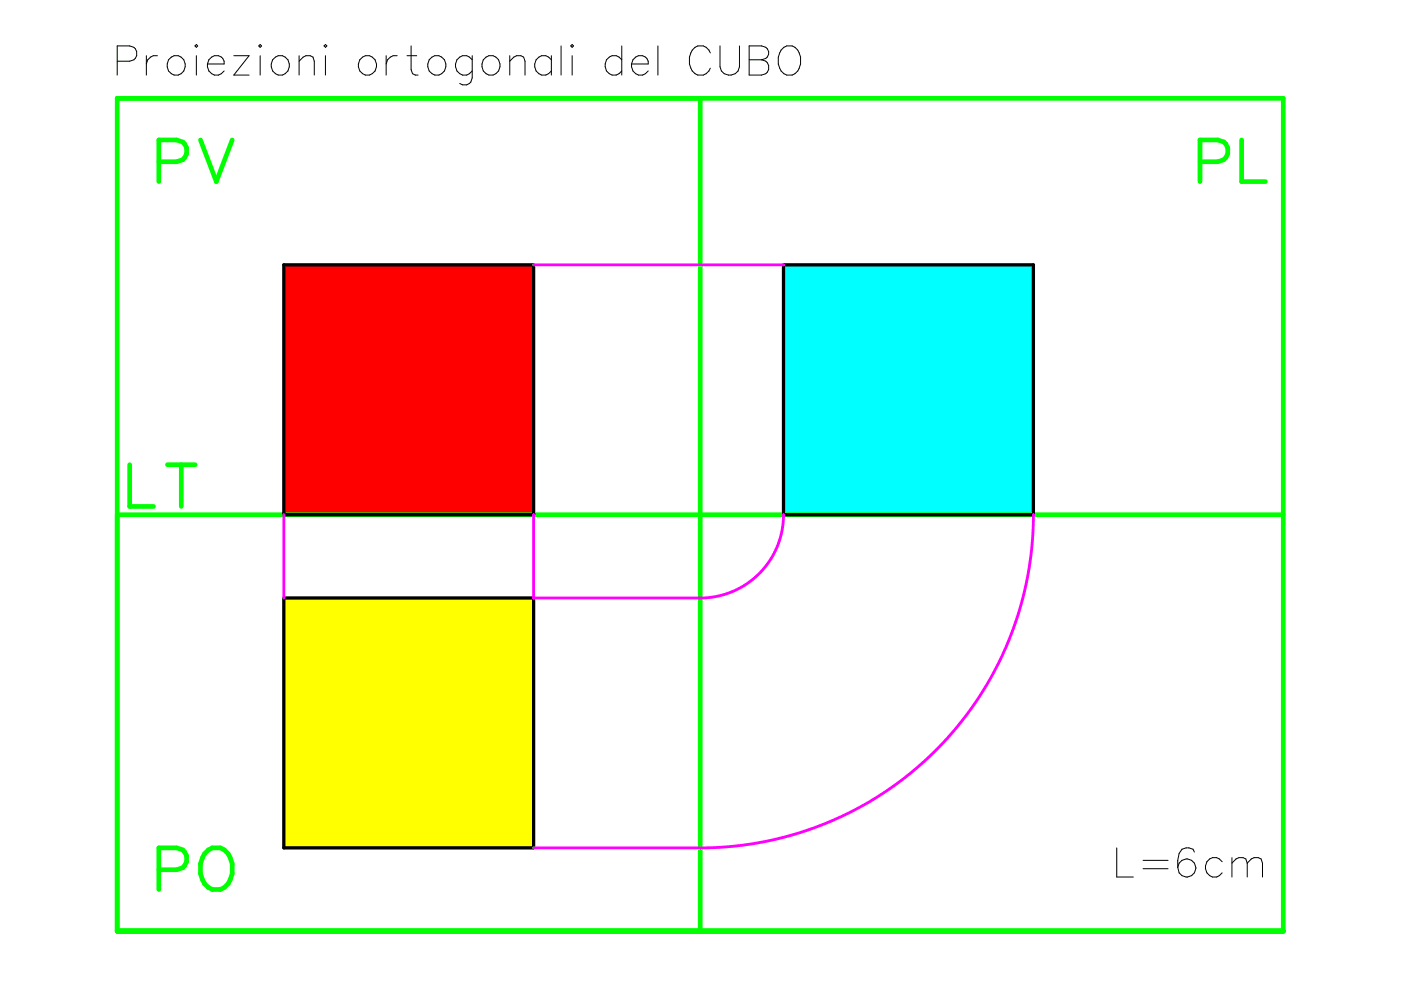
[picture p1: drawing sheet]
<svg xmlns="http://www.w3.org/2000/svg" width="297mm" height="210mm" viewBox="0 0 297 210" stroke-linecap="round" stroke-linejoin="round" font-family="sans-serif">
<path d="M166.1 56.2h53v52.9h-53z" fill-rule="evenodd" fill="#0ff"/>
<path d="M60.2 56.2h52.9v52.9h-52.9z" fill-rule="evenodd" fill="#f00"/>
<path d="M60.2 126.8h52.9v53h-52.9z" fill-rule="evenodd" fill="#ff0"/>
<path d="M24.8 20.8h247.3v176.6h-247.3zM33.7 34.3h3.8a2.31 2.31 0 0 0 2.1-2.3 2.31 2.31 0 0 0-2.1-2.3h-3.8v8.8M42.5 29.7l3.4 8.8 3.3-8.8M148.5 20.8v176.6M254.4 34.3h3.8a2.31 2.31 0 0 0 2.2-2.3 2.31 2.31 0 0 0-2.2-2.3h-3.8v8.8M263.2 29.7v8.8h5.1M27.5 98.5v8.9h5.1M35.5 98.5h5.9M38.4 98.5v8.9M24.8 109.1h247.3M33.7 184.4h3.8a2.32 2.32 0 0 0 2.1-2.3 2.32 2.32 0 0 0-2.1-2.3h-3.8v8.8M43.3 181a3 3 0 0 1 3-1.3 3 3 0 0 1 2.5 2.2 5.4 5.4 0 0 1-1.2 6.3 3 3 0 0 1-4.7-1.7 5.6 5.6 0 0 1 .4-5.5z" fill="none" stroke="#0f0" stroke-width=".99"/>
<path d="M60.2 56.2h52.9v52.9h-52.9zM166.1 56.2h53v52.9h-53zM60.2 126.8h52.9v53h-52.9z" fill="none" stroke="#000" stroke-width=".7"/>
<path d="M113.1 56.2h53M60.2 109.1v17.7M113.1 109.1v17.7h36.1l2.3-.3 2.2-.5 3.1-1.3 2.1-1.3 2.5-2.2 1.5-1.8 1.4-2.3 .9-2.4 .7-2.7 .2-2.9M219.1 109.1l-.1 4.5-.4 3.9-.7 4.6-.9 4.3-1.2 4.2-1.4 3.9-1.7 4-2 4.2-2.1 3.5-2.3 3.6-2.7 3.5-2.9 3.4-2.9 3-3.4 3.1-3.9 3.1-3.5 2.4-6.1 3.6-6.5 2.9-7.1 2.4-3.9 1-3.7 .7-4.8 .6-5 .3h-36.8" fill="none" stroke="#f0f" stroke-width=".59"/>
<g fill="none" stroke="#000" stroke-width=".21">
<path d="M24.8 13h2.7a1.62 1.62 0 0 0 1.5-1.6 1.62 1.62 0 0 0-1.5-1.7h-2.7v6.2M31 11.8v4.1M33.4 11.8a2 2 0 0 0-2.4 1.8M35.7 12.7a2.01 2.01 0 0 1 2.9-.5 2.01 2.01 0 0 1 .4 2.8 1.93 1.93 0 0 1-2.4 .8 1.93 1.93 0 0 1-1.1-2.2zM41.3 9.7l.3-.3 .3 .3-.3 .3zM41.6 11.8v4.1M44 13.6a1.95 1.95 0 0 0 1.1 2.2 1.95 1.95 0 0 0 2.4-.8M44.3 12.7a1.71 1.71 0 0 1 2-.9 1.71 1.71 0 0 1 1.2 1.8h-3.5zM49.6 11.8h3.2l-3.2 4.1h3.2M55.2 9.4l.3 .3-.3 .3-.3-.3zM55.2 11.8v4.1M57.8 12.7a2.01 2.01 0 0 1 2.8-.5 2.01 2.01 0 0 1 .4 2.8 2.01 2.01 0 0 1-2.8 .5 2.01 2.01 0 0 1-.4-2.8z"/>
<path d="M63.4 13l.9-.9 .6-.3h.9l.6 .3 .2 .9v2.9M63.4 11.8v4.1M69 9.4l.3 .3-.3 .3-.3-.3zM69 11.8v4.1M76.3 12.7a2.01 2.01 0 0 1 2.8-.5 2.01 2.01 0 0 1 .4 2.8 2.01 2.01 0 0 1-2.8 .5 2.01 2.01 0 0 1-.4-2.8zM81.9 11.8v4.1M84.2 11.8a2 2 0 0 0-2.3 1.8M86.3 11.8h2M87.2 9.7v5.1l.3 .8 .6 .3h.5M91 12.7a2.01 2.01 0 0 1 2.8-.5 2.01 2.01 0 0 1 .4 2.8 2.01 2.01 0 0 1-2.8 .5 2.01 2.01 0 0 1-.4-2.8zM100.1 12.7a2.01 2.01 0 0 0-2.8-.5 2.01 2.01 0 0 0-.4 2.8 1.89 1.89 0 0 0 3.2 0M100.1 11.8v4.7a1.62 1.62 0 0 1-.9 1.4 1.62 1.62 0 0 1-1.7-.2"/>
<path d="M102.5 12.7a2.01 2.01 0 0 1 2.8-.5 2.01 2.01 0 0 1 .4 2.8 1.93 1.93 0 0 1-2.4 .8 1.93 1.93 0 0 1-1.1-2.2zM108.1 13l.8-.9 .6-.3h.9l.6 .3 .3 .9v2.9M108.1 11.8v4.1M116.9 12.7a2.01 2.01 0 0 0-2.8-.5 2.01 2.01 0 0 0-.4 2.8 1.88 1.88 0 0 0 3.2 0M116.9 11.8v4.1M119 9.7v6.2M121.3 9.4l.3 .3-.3 .3-.3-.3zM121.3 11.8v4.1M131.8 12.7a1.93 1.93 0 0 0-2.4-.8 1.93 1.93 0 0 0-1.1 2.3 1.89 1.89 0 0 0 1.4 1.7 1.89 1.89 0 0 0 2.1-.9M131.8 9.7v6.2M133.9 13.6a1.95 1.95 0 0 0 1.2 2.2 1.95 1.95 0 0 0 2.3-.8M134.2 12.7a1.71 1.71 0 0 1 2-.9 1.71 1.71 0 0 1 1.2 1.8h-3.5z"/>
<path d="M139.5 9.7v6.2M150.6 11.2a2.14 2.14 0 0 0-2.1-1.5 2.14 2.14 0 0 0-2 1.5 3.5 3.5 0 0 0 1.5 4.7 2.21 2.21 0 0 0 2.6-1.4M152.7 9.7v4.5a2.09 2.09 0 0 0 2 1.7 2.09 2.09 0 0 0 2.1-1.7v-4.5M158.8 9.7h2.7l.9 .3a1.42 1.42 0 0 1 0 2.4l-.9 .3a1.62 1.62 0 0 1 1.5 1.6 1.62 1.62 0 0 1-1.5 1.6h-2.7zM158.8 12.7h2.7M165.6 10.6a2.13 2.13 0 0 1 2.1-.9 2.13 2.13 0 0 1 1.7 1.5 3.5 3.5 0 0 1-1.4 4.7 2.44 2.44 0 0 1-3-2.3v-1.5zM236.8 179.8v6.1h3.5M242.4 182.4h5.2M242.4 184.2h5.2M253.2 180.7l-.3-.6a2 2 0 0 0-2.9 .9l-.3 1.4v1.5M259.1 182.7a2 2 0 0 0-2.8-.5 2 2 0 0 0-.4 2.9 1.86 1.86 0 0 0 3.2 0M261.2 183l.9-.9 .6-.3h.8l.6 .3 .3 .9"/>
<path d="M261.2 181.8v4.1M264.4 183l.9-.9 .6-.3h.9l.6 .3 .3 .9v2.9M264.4 183v2.9"/>
<circle cx="251.6" cy="184" r="1.92"/>
</g>
</svg>
